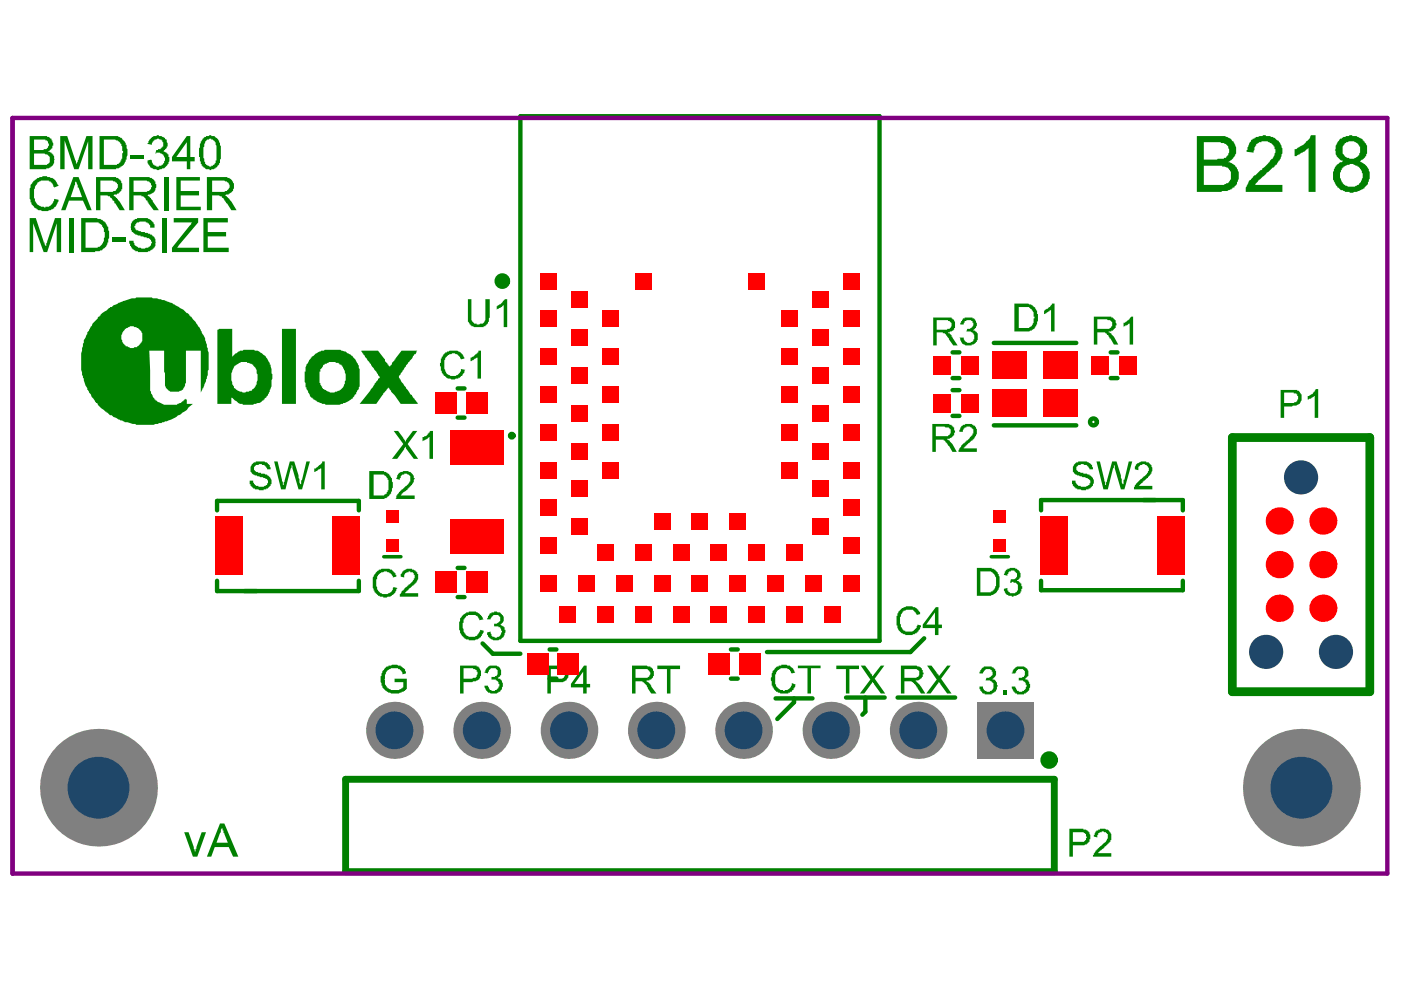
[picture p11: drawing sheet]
<svg xmlns="http://www.w3.org/2000/svg" width="297mm" height="210mm" viewBox="0 0 297 210" stroke-linecap="round" stroke-linejoin="round" font-family="sans-serif">
<g fill="none" stroke="#008000" stroke-width=".93">
<path d="M110.3 24.6h76.2v111.3h-76.2zM202 74.7h1.4M210.7 72.7h17.5M235.5 74.7h1.4M97 88.5h1.5M97 82.4h1.5M202 80.2h1.4M202 82.7h1.4M202 88.2h1.4M210.7 90.2h17.5M235.5 80.2h1.4M46 108.2v-2h30.1v2"/>
<path d="M220.7 108.2v-2.2h30.1v2.2M46 123.1v2.2h30.1v-2.2M97 126.6h1.5M97 120.4h1.5M102.3 136.4l2.2 2.2h5.8M116.5 137.7h1.5M155 137.7h1.4M195.9 135.3l-2.9 2.9h-30.4M220.7 123.1v2h30.1v-2M116.5 143.9h1.5M155 143.9h1.4M164.4 148.1h7.9"/>
<path d="M168.4 148.1v.8l-3.6 3.5M179.4 147.9h8.2M183.5 147.9v3l-.7 .6M190.3 147.9h12.2"/>
</g>
<path d="M261.3 92.8h29.1v53.9h-29.1z" fill="none" stroke="#008000" stroke-width="1.9"/>
<path d="M73.3 165.2h150.2v19.6h-150.2z" fill="none" stroke="#008000" stroke-width="1.5"/>
<path d="M81.4 118h3.6M210.2 118h3.6" fill="none" stroke="#008000" stroke-width=".74"/>
<g fill="#008000">
<path d="M265.2 29.8l1.1-.8 1.3-.2 .2-.1h.6v.1a2.3 2.3 0 0 1 1.6 .4h.2a3.6 3.6 0 0 1 1.7 3l-.4 1.5-.7 1.1-2.2 1.8-.2 .4-.4 .2v.2l-1.1 .7v.2h-.2v.2l-.5 .5v.2h5.7v1.5h-7.8a2.29 2.29 0 0 1 .4-1.7l.4-.7 .3-.2v-.2l.4-.2 .2-.3 1.5-1.3h.2l.1-.4 1.1-.9 .8-1 .4-.1 .5-1.3v-.8h-.2v-.2a1.27 1.27 0 0 0-.9-1.1 2.06 2.06 0 0 0-2-.2h-.4v.2l-.6 .2v.4h-.1l-.2 .4-.2 1.1-1.5-.2v-.4h.2v-.5z"/>
<path d="M274.5 31.6a.59 .59 0 0 0 .7-.3l1.1-.6 .6-.6v-.1h.2l.5-.6 .4-.7h.9v12h-1.5v-9.3h-.1v.2h-.2l-.6 .6-.9 .3v.2l-.7 .4h-.4z"/>
<path d="M12.8 28.8h1.5l1.6 5.2h.2v.6l.2 .2v-.4h.2v-.4l.2-.2 1.6-5h1.3v7.1h-.9v-5.9l-2 5.9h-1l-2-6.1v6.1h-.9z"/>
<path d="M27.8 32.9h2.7v.8h-2.7z"/>
<path d="M31.6 29.6l.6-.4v-.2l.7-.2a2.01 2.01 0 0 1 2.5 1v.2a1.21 1.21 0 0 1 0 1.3l-.4 .5h-.2v.2h-.2l1.1 .7v.4a1.49 1.49 0 0 1 0 1.5v.2h-.2a2.3 2.3 0 0 1-2.7 1.1l-1-.4-.2-.5h-.1l-.2-.4v-.6l.7-.2 .2 .2a.95 .95 0 0 0 .9 1.1v.2h.6v-.2h.5v-.1a1.37 1.37 0 0 0 .6-1.9 1.37 1.37 0 0 0-1.9-.6l.2-.7h.4v-.2h.6l.1-.3a.83 .83 0 0 0 .4-1.2h-.2v-.3h-.2v-.2h-.3a.46 .46 0 0 0-.8 0h-.3l-.2 .4h-.2l-.2 .7-.9-.2z"/>
<path d="M6.8 38.7l.6-.4v-.2h.2a.59 .59 0 0 1 .7-.4v-.2h.6a1.21 1.21 0 0 1 1.3 0l1.3 .4v.2l.3 .2 .4 .9h.2v.2l-.9 .4-.2-.4a1.78 1.78 0 0 0-2.2-1.1 1.26 1.26 0 0 0-1.3 .9h-.2l-.2 .4a6 6 0 0 0 0 2.9l.2 .4a2.01 2.01 0 0 0 2.4 .9l.7-.2v-.1l.4-.2 .4-.8v-.3l.9 .2v.3l-.6 1.1h-.1a1.45 1.45 0 0 1-1.3 .8l-.2 .2h-1.3l-.2-.2h-.6l-.3-.2v-.2l-.6-.2-.2-.4a.58 .58 0 0 1-.3-.7h-.2v-.4a6.7 6.7 0 0 1 0-3.1z"/>
<path d="M34.8 37.5h.9v7.1h-.9z"/>
<path d="M37.4 37.5h5v.8h-4.1v2.2h3.9v.9h-3.9v2.4h4.3v.8h-5.2z"/>
<path d="M6.3 46.2h1.3l1.7 5.2h.1l.2 .9v-.1h.2v-.6l.2-.2 1.7-5.2h1.3v7.2h-1v-6.1l-2 6.1h-.7l-2.3-6.1v6.1h-.7z"/>
<path d="M14.6 46.2h.9v7.2h-.9z"/>
<path d="M23.9 50.3h2.8v.9h-2.8z"/>
<path d="M27.9 47h.2v-.2l.6-.4 .7-.2a3.6 3.6 0 0 1 2.8 .6l.2 .4h.2v.3h.2v.8h-1v-.6h-.2a1.72 1.72 0 0 0-2.4-.5l-.3 .1v.2h-.2v.4h-.2l.2 .7 1.3 .6h.7v.2a2.65 2.65 0 0 1 2.2 1.3v.5l.2 .2h-.2v.8a2.66 2.66 0 0 1-2.4 1.2h-1.3v-.1h-.5v-.2l-.6-.2-.3-.7h-.2l-.2-1.2h.9l.2 1 .7 .3v.2h.4a1.57 1.57 0 0 0 1.5 0 .93 .93 0 0 0 .9-.9h.2v-.4h-.2v-.3l-.4-.2v-.2h-.5v-.2h-.6l-.1-.2h-.6v-.2l-1.1-.1v-.2l-.8-.4v-.4h-.1v-.5l-.2-.2h.2v-.8h.1z"/>
<path d="M34.4 46.2h1v7.2h-1z"/>
<path d="M36.8 46.2h5.2v1l-4.4 5.3h4.6v.9h-5.7v-.9l4-5v-.2l.4-.1h-4.1z"/>
<path d="M43.1 46.2h5.2v1h-4.2v2h3.8v.9h-3.8v2.4h4.4v.9h-5.4z"/>
<path d="M103.1 141.7l.5-.4a1.74 1.74 0 0 1 2.6 .9 1 1 0 0 1-.5 1.3v.2h-.2l.2 .2h.4l.3 .6a1.57 1.57 0 0 1 0 1.4l-.3 .8h-.4v.2h-.2a1.86 1.86 0 0 1-2.8-1.5h.8l.3 .9h.2a.93 .93 0 0 0 1.1 0l.4-.2v-.2h.2v-.3h.2v-.6h-.2a.56 .56 0 0 0-.6-.7v-.2h-.9v-.6h.7v-.2h.4v-.1a1.21 1.21 0 0 0 0-1.3l-.4-.2a.83 .83 0 0 0-1.1 .3h-.2v.4h-.1v.4l-.8-.2z"/>
<path d="M163.8 142.2h.2l.4-.5a.59 .59 0 0 1 .7-.4v-.2h.6v-.2h1.1l.1 .2h.6v.2a1.46 1.46 0 0 1 .9 1.1l.2 .2-.7 .2-.6-.9h-.4v-.2h-.5a1.22 1.22 0 0 0-1.3 .3h-.2l-.4 .6a5.9 5.9 0 0 0 0 3h.2a1.73 1.73 0 0 0 2.1 .7l.5-.2 .2-.4h.2v-.3h.2v-.6l.9 .4h-.2l-.2 .7h-.2v.4h-.1l-.2 .4-.8 .2v.1h-1.6l-.2-.1h-.4v-.2h-.4v-.2l-.3-.2-.2-.6h-.2v-.3h-.2v-.9l-.2-.2z"/>
<path d="M169.2 141.1h4.8v.6h-2.1v5.3h-.7v-5.3h-2z"/>
<path d="M196.6 141.1h.9l1.1 1.7h.2l.4 .5v-.1h.1v-.2l1.5-1.9h.8l-2.1 2.8 2.2 3.1h-.9l-1.6-2.4h-.2l-1.7 2.4h-.9l2.2-2.9z"/>
<path d="M207.9 142h.1l.2-.3a1.38 1.38 0 0 1 1.5-.4h.6v.2h.3l.4 .5a1.49 1.49 0 0 1 0 1.5l-.4 .2-.2 .4a.56 .56 0 0 1 .8 .5h.2a2.01 2.01 0 0 1-1 2.4h-.1v.2h-1.5v-.2h-.4l-.4-.5h-.1v-.4h-.2v-.5h.7l.2 .7 .4 .2a.93 .93 0 0 0 1.1 0l.3-.2 .2-.6a.83 .83 0 0 0-.3-1.1v-.1l-.4-.2h-.9l.1-.6h.6l.6-.4a.92 .92 0 0 0 0-1.1v-.2h-.2a1.21 1.21 0 0 0-1.3 0l-.4 .8h-.7z"/>
<path d="M212.7 146.3h.7v.9h-.7z"/>
<path d="M214.9 141.9l.5-.4a1.74 1.74 0 0 1 2.6 .9 .83 .83 0 0 1-.3 1.1l-.2 .4h-.2l.7 .4 .2 .5a1.21 1.21 0 0 1 0 1.3 1.27 1.27 0 0 1-1.1 .9v.2h-.4a1.92 1.92 0 0 1-2.2-1.3v-.3h.8l.3 .9h.2a.93 .93 0 0 0 1.1 0l.4-.2 .2-.4a1.22 1.22 0 0 0-.2-1.3 1.22 1.22 0 0 0-1.3-.3v-.6h.7v-.2h.4v-.2a1.21 1.21 0 0 0 0-1.3l-.4-.1a.83 .83 0 0 0-1.1 .3h-.2v.4h-.1v.2h-.8z"/>
<path d="M81.1 142.2h.2l.3-.5a.59 .59 0 0 1 .8-.4v-.2h.5a1.95 1.95 0 0 1 1.7 0h.4v.2l.9 .6 .2 .9-.8 .2v-.2a1.78 1.78 0 0 0-2.2-1.1l-1.1 .5-.2 .8h-.2v.9l-.2 .2h.2a1.84 1.84 0 0 0 1.5 2.2h.6a2.3 2.3 0 0 0 1.6-.4v-.2h.2v-1.1h-1.8v-.7h2.6v2.2l-.4 .2v.2l-.9 .4a3.2 3.2 0 0 1-3.7-1l-.2-.2v-.3h-.2v-.6l-.2-.2v-1.3h.2z"/>
<path d="M139.4 141.1h4.8v.8h-2.1v5.1h-.7v-5.1h-2z"/>
<path d="M39.1 176.5h.9l1.1 3.1v.4l.2 .2v.5v-.2h.2v-.5h.1v-.4l1.2-3.1h.9l-1.9 5.1h-.9z"/>
<path d="M177.3 141.1h4.8v.8h-2v5.1h-.8v-5.1h-2z"/>
<path d="M182.5 141.1h.9l1.1 1.7 .4 .2v.3l.4-.1v-.2l1.5-1.9h.7l-2 2.8 2.2 3.1h-.9l-1.7-2.4h-.2l-1.7 2.4h-.9l2.2-2.9z"/>
<path d="M190.5 129.7h.1a2.41 2.41 0 0 1 2.3-1.2l1.1 .2 .3 .2 .2 .4h.2v.2a.58 .58 0 0 1 .4 .7l-.8 .2-.1-.6-.4-.1a.83 .83 0 0 0-1.1-.4l-1.1 .2-.4 .7h-.2v.6h-.2v1.4l.2 .2v.4a1.78 1.78 0 0 0 2.2 1.1l.6-.2v-.2l.5-.3 .2-.8 .8 .2v.4h-.2a.58 .58 0 0 1-.4 .7l-.4 .6h-.3v.2a3.6 3.6 0 0 1-2.8-.2 1.72 1.72 0 0 1-.9-1.7h-.2v-.2a4.1 4.1 0 0 1 .4-2.6z"/>
<path d="M97.9 130.6h.2l.2-.4 .5-.2v-.2l1.1-.1a2.3 2.3 0 0 1 1.7 .3l.4 .6h.2l.3 .7-.9 .2v-.4h-.2l-.2-.5h-.3v-.2h-.6a1.62 1.62 0 0 0-2 1.3v.4h-.2v1.1l.2 .2a1.71 1.71 0 0 0 2.2 1.6l.6-.2 .1-.3h.2l.2-.6h.2v-.4l.7 .2v.4l-.1 .4h-.2v.3h-.2l-.4 .6-.9 .4h-1.3v-.2h-.6l-.3-.2-.4-.6h-.2l-.2-.5h-.2v-.4a4.1 4.1 0 0 1 .2-2.9z"/>
<path d="M103.8 130h.4v-.2h.6v-.1l1.1 .1a1.65 1.65 0 0 1 .7 2.3l-.5 .3 .9 .6v.5h.2v.6l-.2 .2a.99 .99 0 0 1-.8 1.1v.2h-.3a2.06 2.06 0 0 1-2.1-.2l-.2-.4h-.1v-.4h-.2v-.5l.7-.2 .2 .9h.2v.2h.4a.46 .46 0 0 0 .7 0h.4v-.2h.2l.1-.7h.2v-.4h-.2l-.1-.7h-.4v-.2h-.9v-.6h.5l.4-.1v-.2a.83 .83 0 0 0 .4-1.1h-.2a.83 .83 0 0 0-1.1-.4l-.6 .4-.2 .5h-.7l.2-.7h.1z"/>
<path d="M221.4 65.8l1.3-.7 .3-.7h.6v5.9h-.8v-4.6l-1.3 .9h-.1z"/>
<path d="M232.3 176.3l.4-.2a2.07 2.07 0 0 1 2.5 .2 2.13 2.13 0 0 1 0 2.4l-.5 .3v.2l-.4 .2-.2 .4h-.2v.2l-.7 .3-.4 .6h2.8v.7h-3.9v-.3h.2v-.4h.2l.2-.6 .4-.1v-.2l.5-.4v-.2l1.1-.7 .2-.4a1.43 1.43 0 0 0 .2-1.7h-.2v-.1l-.9-.2v.2l-.8 .1v.4h-.1v.6l-.8-.2v-.4h.2z"/>
<path d="M277.3 84h.3v-.2l.6-.2 .2-.4 .3-.2 .2-.5h.6v6.1h-.8v-4.6l-.7 .3v.2h-.4l-.2 .2h-.1z"/>
<path d="M83.5 91.4h.9l1.1 1.6h.2l.2 .6h.2v-.4h.2v-.2l1.2-1.6h1l-2.1 2.7 2.3 3.2h-1l-1.8-2.6-.2 .6-1.5 2h-1.1l2.4-3.2z"/>
<path d="M89.6 92.7h.4v-.2a.56 .56 0 0 0 .7-.6h.2l.3-.5h.6v5.9h-.7v-4.6l-.4 .1v.2l-1.1 .6z"/>
<path d="M99.2 63.4h.7v4.5l.2 .3 .4 .2v.2h.6v.2h.5l.2-.2a1.02 1.02 0 0 0 1.1-1.3v-3.9h.9v3.9l-.2 .2v.7h-.1v.2a1.96 1.96 0 0 1-2.3 1l-1.3-.2-.3-.6a1.37 1.37 0 0 1-.4-1.5z"/>
<path d="M105.3 64.9l.8-.4 .5-.5v-.2l.4-.2v-.2h.5v6h-.7v-4.7l-.4 .2v.2l-1.1 .6z"/>
<path d="M227.7 98.6l.1-.2a.59 .59 0 0 1 .8-.4v-.2a3.6 3.6 0 0 1 2.8 .6v.2h.1l.2 .9h-.7l-.2-.5h-.2l-.2-.4h-.5l-.2-.2h-.6v.2a.75 .75 0 0 0-.9 .6 .75 .75 0 0 0 .8 .9l.9 .3a1.88 1.88 0 0 1 2 2.1l-.2 .2v.3l-.5 .4v.2l-.8 .2a1.21 1.21 0 0 1-1.3 0h-.7v-.2h-.4l-.3-.6h-.2v-.3h-.2v-.8h.7l.2 .8h.2l.2 .3h.5v.2h.2a2.3 2.3 0 0 0 1.7-.4v-.3h.2a.95 .95 0 0 0-1-1.1l-.1-.2h-.6l-.9-.4a1.25 1.25 0 0 1-1.1-1.5z"/>
<path d="M232.5 97.8h.7l.9 4.3h.2v.9v-.2h.2v-.5l.2-.2 1.1-4.3h.9l1 3 .3 2.2v-.3h.2v-1h.2l.9-3.9h.8l-1.7 6h-.7l-1.3-4.5v-.5l-.2-.2v.5l-.2 .2-1.1 4.5h-1z"/>
<path d="M240.8 98.6a2.11 2.11 0 0 1 1.7-.8h.5v.2h.4a1.65 1.65 0 0 1 .7 2.2l-.7 1.2-.9 .5-.4 .6h-.2v.2l-.5 .3h2.9v.8h-3.9v-.6h.2a2.07 2.07 0 0 1 1.1-1.5l.4-.2 .4-.5a1.27 1.27 0 0 0 .9-1.1h.2v-.6a1.41 1.41 0 0 0-1.3-.9l-.2 .2h-.4v.2l-.3 .2v.7l-.8-.2v-.5z"/>
<path d="M53.3 98.6l.2-.2a.59 .59 0 0 1 .7-.4v-.2h.8a1.96 1.96 0 0 1 2.2 1l.2 .7h-.8l-.1-.5h-.2l-.2-.4h-.6v-.2h-.5l-.2 .2a.75 .75 0 0 0-1 .6 .75 .75 0 0 0 .8 .9l.9 .3a1.94 1.94 0 0 1 2.1 2.3h-.2v.3l-.6 .4v.2l-.7 .2a1.21 1.21 0 0 1-1.3 0h-.8v-.2h-.3l-.4-.6h-.2v-.3h-.2v-.8h.8l.2 .8h.1l.2 .3h.6v.2h.2a2.3 2.3 0 0 0 1.6-.4v-.3h.2v-.6l-.2-.4h-.3v-.1l-1.1-.2-1-.4a1.25 1.25 0 0 1-1.1-1.5z"/>
<path d="M58.1 97.8h.8l.9 4.3h.2v.9v-.2h.2v-.5l.1-.2 1.1-4.3h1l.9 3 .4 2.2 1.3-5.2h.7l-1.7 6h-.7l-1.3-4.5v-.5l-.2-.2v.5l-.2 .2-1.1 4.5h-.9z"/>
<path d="M66.6 99.3h.4v-.2l.9-.5v-.2l.4-.2v-.4h.6v6h-.8v-4.7v.2l-.5 .2-.8 .6h-.2z"/>
<path d="M204.2 67.5h.3v-.2h1.7v.2h.4v.2h.1l.2 .5a.92 .92 0 0 1 0 1.2l-.3 .5h-.4l.7 .4a1.37 1.37 0 0 1 .4 1.5v.3h-.2v.4h-.2v.2l-1.1 .5a1.67 1.67 0 0 1-2.2-1.4l-.2-.2h.9v.3a1.17 1.17 0 0 0 1.7 .6 1.17 1.17 0 0 0 .4-1.7l-.2-.3-.4-.2h-.9l.2-.6h.5l.6-.3 .2-.4v-.6h-.2v-.3h-.2a1.21 1.21 0 0 0-1.3 0h-.2v.3h-.2v.4h-.7v-.4h.2v-.3h.2z"/>
<path d="M203.6 90.6h.2l.4-.5h.3l.2-.2h1.3l.4 .2v.2h.3a1.99 1.99 0 0 1-.1 2.5l-.4 .6-.9 .6v.1h-.2l-.2 .4-.4 .2v.2h-.2v.2h2.8v.7h-3.9v-.4l.6-.9 .5-.5h.2v-.2h.2v-.2l.6-.4 .3-.5h.2v-.2h.2v-.2h.2v-.4h.2a.83 .83 0 0 0-.4-1.1v-.2a1.21 1.21 0 0 0-1.3 0l-.4 .2-.1 .8h-.8z"/>
<path d="M238.2 68.4h.4v-.2l.9-.5a.65 .65 0 0 1 .7-.6v6h-.7v-4.7v.2h-.2a.59 .59 0 0 1-.7 .4v.2h-.4v.2z"/>
<path d="M213 121.1h.2l.2-.3a2.02 2.02 0 0 1 2.8 .3v.2a1.15 1.15 0 0 1-.2 1.5l-.4 .2v.2h.4l.2 .4 .4 .1v.6h.1v.5h-.1v.6h-.2v.4l-1 .5h-.5v.2h-.4v-.2h-.7v-.2h-.4v-.1h-.2l-.4-.8v-.4l.8-.1v.5h.2v.2a1.38 1.38 0 0 0 1.5 .4v-.2h.1a1.37 1.37 0 0 0 .4-1.5l-.4-.5h-.5v-.2l-.8 .2 .2-.8a.93 .93 0 0 0 1.3-.7v-.6h-.2l-.1-.4a.93 .93 0 0 0-1.2 0l-.3 .2-.2 .8-.8-.2z"/>
<path d="M84.4 100.4l.4-.2a2.02 2.02 0 0 1 2.7 .4v.2h.2v.6h.2l-.2 .3v.6h-.2l-.1 .5h-.2l-.4 .6h-.2l-.2 .4-.3 .1v.2l-.6 .2v.2l-.4 .2-.1 .4h2.9v.7h-4.1l.2-.2v-.5h.2l.4-.8h.2l.3-.5h.2l.6-.6a2.07 2.07 0 0 0 1.1-2.2l-.2-.2a.93 .93 0 0 0-1.3-.2h-.2a.58 .58 0 0 0-.3 .8h-.2v.3l-.8-.2z"/>
<path d="M79.4 121.7h.2a1.27 1.27 0 0 1 1.1-.9l.2-.2h.5a1.96 1.96 0 0 1 2.3 .9h.1l.2 .8-.7 .1v-.3h-.2l-.2-.4-.4-.2v-.2h-.3l-.2-.2-1.1 .2-.6 .4-.2 .4a3.5 3.5 0 0 0-.1 2.7 1.7 1.7 0 0 0 2.7 .8l.4-.2 .4-.9 .7 .2v.1h-.2a1.87 1.87 0 0 1-1.8 1.7l-.2 .2h-.7v-.2h-.8v-.2h-.4v-.2a2.41 2.41 0 0 1-1.1-2.2v-.5a2.29 2.29 0 0 1 .4-1.7z"/>
<path d="M85.3 121.1l.4-.1a1.91 1.91 0 0 1 1.7-.4v.2h.1a1.54 1.54 0 0 1 1 2.2l-.2 .6-.4 .1-.2 .4-.9 .6v.1h-.2v.2l-.3 .2-.2 .4-.4 .2h3v.7h-3.9v-.5h.2l.1-.6 .4-.2v-.2h.2v-.2l.6-.3v-.2h.1l.2-.4h.2a1.78 1.78 0 0 0 .9-1.3h.2v-.7h-.2v-.4h-.2v-.2h-.5v-.2h-.4v.2l-.7 .2-.2 .4v.5l-.7-.1v-.6h.1z"/>
<path d="M94 75.1l.6-.4a3.5 3.5 0 0 1 3.1 0l.2 .4h.2l.4 .9-.8 .2-.3-.7-.4-.2v-.2h-.4l-.2-.2h-.5l-.8 .4a2.06 2.06 0 0 0-.9 2.4v.5l.2 .4a1.75 1.75 0 0 0 1.4 1.2 1.75 1.75 0 0 0 1.7-.8v-.2h.2v-.6l1 .2-.2 .2a.58 .58 0 0 1-.4 .7v.2l-.4 .2-.2 .4-.7 .2a1.57 1.57 0 0 1-1.5 0l-.7-.2-.2-.4-.4-.2v-.2h-.2l-.1-.7h-.2v-.7a.92 .92 0 0 1 0-1.1v-.8h.2v-.4h.1z"/>
<path d="M99.8 75.8l.5-.2 .6-.5h.2v-.2l.3-.2v-.3h.6v5.9h-.8v-4.7v.2l-.5 .2-.8 .6h-.1z"/>
<path d="M255.2 30.1v3.7h2.8l.2-.1h1.3v-.2h.4l.3-.6h.2v-.2a1.57 1.57 0 0 0 0-1.4 1.31 1.31 0 0 0-1.5-1l-.1-.2zM255.2 35.1v4.1h3.4a2.3 2.3 0 0 0 1.6-.4h.2l.2-.3a1.37 1.37 0 0 0 .4-1.5v-.6l-.2-.2a1.38 1.38 0 0 0-1.7-.9v-.2zM253.8 28.8h4.6a2.82 2.82 0 0 1 2.9 1.2h.2v.1a2.93 2.93 0 0 1 .2 3.2h-.2v.2l-.5 .5h-.2v.2l-.4 .2h.4l.7 .4 .4 .5h.2v.2h.2v.2a3.5 3.5 0 0 1-.4 3.7l-.2 .4h-.4v.1l-.3 .2a2.54 2.54 0 0 1-1.9 .4l-.2 .2h-5.1z"/>
<path d="M284.8 30.7v.2a1.74 1.74 0 0 0 1 2.6 2.06 2.06 0 0 0 2-.2l.2-.4h.2v-.4l.2-.1a1.92 1.92 0 0 0-1.5-2.4h-.9l-.2 .1h-.4v.2zM284.5 35.7l-.2 .7a2.06 2.06 0 0 0 .2 2.1 2.26 2.26 0 0 0 2.6 1.1l.5-.2a2.65 2.65 0 0 0 1.3-2.4l-.3-.9a2.66 2.66 0 0 0-2.5-1.3v.2h-.5zM283.9 29.6l.4-.2a3.9 3.9 0 0 1 5.4 1.1v.2a2.6 2.6 0 0 1-.8 3.1l-.7 .4 1.1 .6a3.2 3.2 0 0 1 1.1 2.9l-.4 1.3-.7 .8v.1l-1.1 .6-1.1 .2-.2 .2h-.8v-.2h-.3a2.94 2.94 0 0 1-2.1-.9h-.1l-.2-.4a3.5 3.5 0 0 1-.2-4.1l.4-.5h.1a.59 .59 0 0 1 .8-.4l.3-.2h-.1v-.2a.76 .76 0 0 1-1-.5 1.32 1.32 0 0 1-.5-1.5l-.2-.2 .2-.2v-.3a2.13 2.13 0 0 1 .7-1.5z"/>
<path d="M7.2 29.6v2.2h2.1v-.2a.94 .94 0 0 0 .9-.4 .94 .94 0 0 0 0-1.1v-.1h-.2v-.2h-.4v-.2zM7.2 32.5v2.5h1.9a1.32 1.32 0 0 0 1.4-.6v-.2a1.17 1.17 0 0 0-.7-1.5l-.4-.2zM6.3 28.8h3.7v.2a.59 .59 0 0 1 .7 .4h.2v.4h.2l.2 1.1h-.2v.5h-.2l-.4 .6-.3 .2 .7 .2v.1l.4 .2 .2 .4a2.01 2.01 0 0 1-1 2.4l-.1 .2h-.6v.2h-3.5z"/>
<path d="M22 29.6v5.4h2.8v-.2h.4v-.2l.3-.2 .2-.7h.2v-1.2l.2-.1v-.4h-.2v-.6a1.9 1.9 0 0 0-2-1.8zM21.1 28.8h2.8a2.16 2.16 0 0 1 2.4 1.2h.2l.2 .7h.1v.4a4 4 0 0 1-.3 3.3l-.4 .7-.6 .2v.2l-.3 .2h-.6v.2h-3.5z"/>
<path d="M39.6 30.1l-2.2 3.2h2.2zM39.6 28.8h.7v4.5h1v.9h-1v1.7h-.7v-1.7h-3.1v-.9z"/>
<path d="M43.5 30v.1a6.8 6.8 0 0 0 0 4.5l.2 .4 .7 .3h.4v-.2h.4v-.1l.3-.2a4.4 4.4 0 0 0 .4-2.8v-1.1l-.2-.2v-.6l-.5-.3v-.2l-.8-.2-.2 .2h-.3l-.2 .4zM42.9 29.4l.4-.2v-.2h.4v-.2h.5l.2-.1h.4v.1h.7l.2 .4 .4 .2 .2 .4h.2l.1 1.1h.2v2.8l-.2 .1v.8h-.1v.4l-.4 .1-.4 .6-.4 .2h-.5v.2h-.4v-.2a1.49 1.49 0 0 1-1.5-.8h-.1v-.3h-.2l-.2-1.1a5.3 5.3 0 0 1 0-2.8l.2-.9h.2z"/>
<path d="M16.1 38.3l-1.1 3.5h2.4l-.7-2h-.2v-.6zM15.5 37.5h1.2l2.7 7.1h-.9l-.9-2.1h-3l-.7 2.1h-.9z"/>
<path d="M21.3 38.3v2.4h2.6l.2-.2h.3l.2-.4h.2a1.15 1.15 0 0 0-.2-1.4l-.7-.4zM20.4 37.5h4.2v.2a.59 .59 0 0 1 .8 .4h.1v.2a2.13 2.13 0 0 1 0 2.4l-.3 .2v.2h-.4v.1h-.6l-.3 .2 .5 .2 .2 .4 .4 .2 1.5 2.4h-1.1l-1-1.5h-.2v-.4l-.3-.2-.2-.5h-.2l-.2-.4h-.3l-.2-.2h-1.5v3.2h-.9z"/>
<path d="M28.3 38.3v2.4h2.8l.2-.2h.3l.2-.4h.2l.2-.7-.2-.2v-.4h-.2l-.2-.3h-.3l-.2-.2zM27.4 37.5h4.2l.2 .2h.4v.2l.6 .4v.2h.1v.3a1.21 1.21 0 0 1 0 1.3l-.3 .8-1.5 .5 .5 .2 .2 .4h.2l1.7 2.6h-1.1l-1.1-1.7h-.2v-.4h-.2l-.4-.5a.59 .59 0 0 0-.7-.4v-.2h-1.7v3.2h-.9z"/>
<path d="M45 38.3v2.4h2.6l.2-.2h.3l.2-.4h.2a.98 .98 0 0 0-.4-1.4v-.2h-.3l-.2-.2zM43.9 37.5h3.9a1.87 1.87 0 0 1 1.8 2.1l-.2 .9-.4 .2v.2l-.5 .2v.1h-.6l-.3 .2 .5 .2 .2 .4 .4 .2 1.5 2.4h-1.2l-.9-1.5h-.2l-.1-.6h-.2l-.2-.5h-.2l-.2-.4h-.4l-.1-.2h-1.5v3.2h-1.1z"/>
<path d="M18.1 47.2v5.3h2.1a1.87 1.87 0 0 0 1.8-2l.2-.2v-1.1h-.2v-.7l-.2-.2a1.69 1.69 0 0 0-2-1.1zM17.2 46.2h3.3l.4 .2a1.45 1.45 0 0 1 1.3 .8h.2l.4 .9h.2v.7l.1 .2v1.5l-.1 .2v.7h-.2a1.78 1.78 0 0 1-1.1 1.5v.2h-.4l-.2 .2h-.9v.1h-3z"/>
<path d="M116.8 141.9v2h1.7a.93 .93 0 0 0 1.3-.7 1.05 1.05 0 0 0-1.3-1.3zM116 141.1h3.2v.2h.6v.2h.3v.2a.7 .7 0 0 1 .4 .9l.2 .2v.4h-.2v.5h-.2v.2a1.49 1.49 0 0 1-1.5 .7h-2v2.4h-.8z"/>
<path d="M123.6 142.4l-1.8 2.6h1.8zM123.8 141.1h.6v3.9h.7v.7h-.7v1.3h-.8v-1.3h-2.6v-.7z"/>
<path d="M98.3 141.7v2.2h1.8l1-.4v-.3l.1-.2v-.6h-.1v-.4l-.8-.1v-.2zM97.5 141.1h2.4a1.62 1.62 0 0 1 2.1 1.3v.9h-.2v.4a1.49 1.49 0 0 1-1.5 .8l-.2 .1h-1.8v2.4h-.8z"/>
<path d="M26.5 69.7v.2a2.02 2.02 0 0 0-.4 2.8 2.41 2.41 0 0 0 2.2 1.1l.4-.2a1.27 1.27 0 0 0 1.1-.9h.2a2.41 2.41 0 0 0-2.2-3.5zM49.6 77.7v.2a4.3 4.3 0 0 0-.4 3.5l.4 .5v.4l.7 .4v.2l1 .1 .2 .2h.5l.2-.2 1.1-.1 .2-.4 .5-.4v-.2h.2v-.3h.2v-.6l.2-.4v-1.3l-.2-.1a1.32 1.32 0 0 0-.5-1.5 1.49 1.49 0 0 0-1.5-.8v-.1h-.4a2.16 2.16 0 0 0-1.8 .5zM68.5 77.5l-.2 .6h-.2a4.7 4.7 0 0 0-.4 2.9l.4 .9h.2v.4l.4 .2a3 3 0 0 0 2.2 .7l.7-.3a1.49 1.49 0 0 0 1.3-1.3 3.7 3.7 0 0 0-.3-3.9l-.2-.4h-.4v-.2a3.1 3.1 0 0 0-3 0zM20.7 67.3l.6-.3a1.99 1.99 0 0 1 1.3-1.2l.5-.5h.2v-.2h.4l.4-.4 1.1-.5 2.7-.9h.8l.2-.2h3.3l.2 .2h.4a11.8 11.8 0 0 1 4.4 1.4l1.7 1 .7 .7h.2l1.8 2.2a12 12 0 0 1 2.3 4.5v.5l.2 .2v.6l.1 .3v3.7l-.1 .2v.9l-.4 1.3-.6 1.5h-.2l-.3 .9v-8.8h-3.2v4.2a6.8 6.8 0 0 1-.5 3.9l-.4 .2v.2l-1.1 .1a2 2 0 0 1-2.4-1.3v-2.5l-.2-.4v-4.4h-3.2l.2 6.2a6.2 6.2 0 0 0 .6 3.6 3.6 3.6 0 0 0 3.3 1.6h1.9v-.2l.7-.2 1.1-.9v.2h.2v.9h1.3l-.9 .8-.4 .5-2 1.3a7.5 7.5 0 0 1-3.2 1.3l-.3 .2a15.9 15.9 0 0 1-4.9 .4l-2.2-.6h-.5l-2.4-1.1-.4-.4h-.4l-.5-.5h-.2v-.2l-1.1-.7-1-1.2h-.1v-.1h-.2l-.8-1.1-.2-.6-.3-.4a14 14 0 0 1-1.5-9.4l.2-.4v-.5l.2-.2v-.6l.7-1.3v-.3l.4-.4 .7-1.5 1.1-1.1zM76.6 74.4h3.5l1.5 1.8v.4l.9 1.1 .6-.4a.76 .76 0 0 1 .6-.9v-.2h.1v-.2l1.3-1.6h3.4l-.4 .7-.6 .4-.1 .5-1.3 1.5-1.1 1.8a.53 .53 0 0 0-.4 .5 .53 .53 0 0 0 .2 .5l2.2 3.3 .4 .2 .1 .5 .4 .2 .8 1.1h-3.7l-1.3-1.8-.8-.8-.4-.7h-.1v-.2l-1.1 1.3-1.5 2.2h-3.5l2.7-3.5 .8-1.3 .3-.2v-.3l.4-.2-1.7-2.6h-.1v-.4h-.2l-1.5-2.2h-.2zM59.8 69.7h2.9v15.9h-2.9zM65.9 75.8h.2v-.2l.9-.7 1.1-.5h.6l.2-.2h2a5.2 5.2 0 0 1 3.7 1.3h.2v.1a4.7 4.7 0 0 1 1.5 4.1v.4a4 4 0 0 1-.8 3.1v.4h-.2l-.5 .9-.4 .2a6.8 6.8 0 0 1-4.6 1.1h-.4a6.5 6.5 0 0 1-3.7-1.8l-.7-1.5v-.4h-.2v-.4a8.4 8.4 0 0 1 0-3.5l.2-.9 .3-.4zM46.1 69.9l.4-.2h2.7v5.9l1.1-.9a5 5 0 0 1 3.9-.3l.8 .1 1.1 .8 1.1 1.8a3.3 3.3 0 0 1 .4 2.1l.1 .1-.1 1.7a2.29 2.29 0 0 1-.4 1.7 2.13 2.13 0 0 1-.7 1.5v.1h-.2l-.4 .6h-.2a1.21 1.21 0 0 1-1.1 .5l-.4 .2a6.1 6.1 0 0 1-3.7-.2l-1.3-1.1h-.2v-.1v1.4h-2.9z"/>
<path d="M191.8 141.9v1.8h2.5v-.2h.4v-.2a.88 .88 0 0 0 .2-.9 .88 .88 0 0 0-.7-.5zM191 141.1h3.3l.2 .2h.4a1.73 1.73 0 0 1 .7 2v.2l-.5 .4v.2l-.4 .2h-.5v.2h.1l.2 .3 .6 .4 1.1 1.8h-.9l-.8-1.3h-.2l-.1-.5h-.2v-.2h-.2v-.2l-.6-.3h-1.4v2.5h-.8z"/>
<path d="M134.7 141.9v1.8h1.7a1 1 0 0 0 1.3-.5 .53 .53 0 0 0 .2-.6 .53 .53 0 0 0-.4-.4l-.2-.3zM134 141.1h3.1l.4 .2a.93 .93 0 0 1 .9 .9h.2v1.1h-.2v.4h-.1l-.2 .4h-.4v.2h-.6l-.1 .2 .5 .1 .2 .4h.2l.2 .6 1.1 1.4h-1.1l-.8-1.1a2.61 2.61 0 0 0-1.3-1.4h-1.3v2.5h-.7z"/>
<path d="M47 175.3l-.2 1.2-.9 2.2h2.4l-.7-2.1h-.2v-.5h-.2zM46.6 174.6h1l2.9 7h-1.1l-.9-2h-3l-.7 2h-.9z"/>
<path d="M198.2 129.8l-1.8 2.6h1.8zM198.4 128.7h.6v3.7h.7v.8h-.7v1.4h-.8v-1.4h-2.6v-.8z"/>
<path d="M216 65.1v4.4h1.3a1.22 1.22 0 0 0 1.3-.3h.2v-.2a1.7 1.7 0 0 0 .3-1.5h.2v-.4h-.2v-.9l-.3-.5-.4-.2a.83 .83 0 0 0-1.1-.4zM215.1 64.4h2.2a2.66 2.66 0 0 1 2.4 1.3v.1h.2v.8h.2v1.5l-.2 .1v.6h-.2v.4h-.2l-.2 .5-1.1 .6h-3.1z"/>
<path d="M227.5 176.5v2h1.5a.83 .83 0 0 0 1.1-.4h.1v-.4l.2-.1-.3-1-.4-.1zM226.7 175.7h3v.2h.5l.4 .2v.2l.4 .2v.3a1.21 1.21 0 0 1 0 1.3v.4l-.4 .2-.2 .3h-.3l-.2 .2h-2.4v2.4h-.8z"/>
<path d="M272.3 83.2v2.2h1.6a1.12 1.12 0 0 0 1.1-.4 1.12 1.12 0 0 0 0-1.2l-.1-.4h-.6v-.2zM271.5 82.7h2.4a1.62 1.62 0 0 1 2.1 1.3 2.29 2.29 0 0 1-.4 1.6l-.7 .4h-.8l-.2 .2h-1.6v2.4h-.8z"/>
<path d="M198.6 67.9v2h2.2v-.2h.6v-.2h.2a1.21 1.21 0 0 0 0-1.3h-.2v-.1h-.4v-.2zM197.9 67.3h3.8v.2a1.57 1.57 0 0 1 .6 2.2l-.2 .4-.7 .2v.2h-.6h.2v.2h.4l.2 .3h.1v.4h.2l1.1 1.8h-.9l-1.5-2.2a.59 .59 0 0 0-.7-.3v-.2h-1.3v2.7h-.7z"/>
<path d="M198.4 90.4v2.1h2.6v-.2a.88 .88 0 0 0 .6-1.1 .88 .88 0 0 0-1.2-.6l-.1-.2zM197.7 89.9h3.5l.2 .2h.3v.2l.6 .3v.6l.2 .2v.3h-.2v.6h-.2l-.4 .5h-.3v.2h-.6v.2l.6 .2 1.5 2.4h-1l-.7-1.3h-.2l-.2-.5h-.2l-.2-.4-.3-.2v-.2h-1.7v2.6h-.7z"/>
<path d="M232.7 67.7v2h2.5v-.2a.86 .86 0 0 0 .6-1 .86 .86 0 0 0-.9-.6l-.2-.2zM231.9 67.1h3.7v.2h.4l.4 .6h.1v.5l.2 .2v.4h-.2v.5h-.1l-.4 .6h-.4v.2h-.5v.2l.5 .2 1.5 2.4h-.9l-.8-1.3h-.2l-.1-.6-.4-.2-.4-.5h-1.6v2.6h-.8z"/>
<path d="M207.9 121.1v4.5h2.2v-.2h.3l.2-.4h.2l.2-.7h.2a3.6 3.6 0 0 0-.6-2.8l-.5-.4zM207.1 120.4h3.2v.2h.3l.2 .2a2.41 2.41 0 0 1 1.1 2.2v1.5l-.2 .2v.3h-.1l-.4 .8-1.1 .5h-3z"/>
<path d="M79.2 100.6v4.5h1.3a1.21 1.21 0 0 0 1.3-.4h.2l.2-.8h.2v-1.1a2.07 2.07 0 0 0-1.1-2.2zM78.3 99.9h3.1v.2l.8 .1v.2l.5 .4 .2 .6h.2v.7a1.94 1.94 0 0 1 0 1.7l-.2 .9h-.2l-.2 .4-.3 .1-.2 .4h-.4l-.2 .2h-3.1z"/>
</g>
<g fill="none" stroke="#008000" stroke-width="1.9">
<circle cx="106.5" cy="59.6" r=".73"/>
<circle cx="222.4" cy="161.1" r=".93"/>
</g>
<g fill="none" stroke="#008000" stroke-width=".93">
<circle cx="108.5" cy="92.4" r=".36"/>
<circle cx="231.8" cy="89.5" r=".73"/>
</g>
<circle cx="275.9" cy="101.2" r="3.3" fill="#808080"/>
<circle cx="275.9" cy="101.2" r="3.6" fill="#1f4769"/>
<circle cx="157.7" cy="154.8" r="6" fill="#808080"/>
<circle cx="157.7" cy="154.9" r="4" fill="#1f4769"/>
<circle cx="194.7" cy="154.8" r="6" fill="#808080"/>
<circle cx="194.7" cy="154.9" r="4" fill="#1f4769"/>
<path d="M207.2 148.8h12v12.1h-12z" fill-rule="evenodd" fill="#808080"/>
<circle cx="213.2" cy="154.9" r="4" fill="#1f4769"/>
<circle cx="176.2" cy="154.8" r="6" fill="#808080"/>
<circle cx="176.2" cy="154.9" r="4" fill="#1f4769"/>
<circle cx="120.6" cy="154.8" r="6" fill="#808080"/>
<circle cx="120.6" cy="154.9" r="4" fill="#1f4769"/>
<circle cx="139.1" cy="154.8" r="6" fill="#808080"/>
<circle cx="139.1" cy="154.9" r="4" fill="#1f4769"/>
<circle cx="102.1" cy="154.8" r="6" fill="#808080"/>
<circle cx="102.1" cy="154.9" r="4" fill="#1f4769"/>
<circle cx="83.6" cy="154.8" r="6" fill="#808080"/>
<circle cx="83.6" cy="154.9" r="4" fill="#1f4769"/>
<circle cx="20.9" cy="167" r="12.4" fill="#808080"/>
<circle cx="20.9" cy="167" r="6.6" fill="#1f4769"/>
<circle cx="275.9" cy="167" r="12.4" fill="#808080"/>
<circle cx="275.9" cy="167" r="6.6" fill="#1f4769"/>
<circle cx="268.4" cy="138.2" r="3.3" fill="#808080"/>
<circle cx="268.4" cy="138.2" r="3.6" fill="#1f4769"/>
<circle cx="283.3" cy="138.2" r="3.3" fill="#808080"/>
<circle cx="283.3" cy="138.2" r="3.6" fill="#1f4769"/>
<g fill="#f00">
<path d="M172.1 61.8h3.6v3.6h-3.6z" fill-rule="evenodd"/>
<path d="M172.1 69.8h3.6v3.6h-3.6z" fill-rule="evenodd"/>
<path d="M172.1 77.8h3.6v3.6h-3.6z" fill-rule="evenodd"/>
<path d="M172.1 85.9h3.6v3.5h-3.6z" fill-rule="evenodd"/>
<path d="M172.1 93.9h3.6v3.5h-3.6z" fill-rule="evenodd"/>
<path d="M172.1 101.9h3.6v3.5h-3.6z" fill-rule="evenodd"/>
<path d="M172.1 109.9h3.6v3.6h-3.6z" fill-rule="evenodd"/>
<path d="M178.7 57.8h3.5v3.6h-3.5z" fill-rule="evenodd"/>
<path d="M178.7 65.8h3.6v3.6h-3.6z" fill-rule="evenodd"/>
<path d="M178.7 73.8h3.6v3.6h-3.6z" fill-rule="evenodd"/>
<path d="M178.7 81.8h3.5v3.6h-3.5z" fill-rule="evenodd"/>
<path d="M178.7 89.9h3.5v3.5h-3.5z" fill-rule="evenodd"/>
<path d="M178.7 97.9h3.6v3.5h-3.6z" fill-rule="evenodd"/>
<path d="M178.7 105.9h3.6v3.5h-3.6z" fill-rule="evenodd"/>
<path d="M178.7 113.9h3.5v3.6h-3.5z" fill-rule="evenodd"/>
<path d="M166.7 115.3h3.5v3.6h-3.5z" fill-rule="evenodd"/>
<path d="M158.6 115.3h3.6v3.6h-3.6z" fill-rule="evenodd"/>
<path d="M150.6 115.3h3.6v3.6h-3.6z" fill-rule="evenodd"/>
<path d="M142.6 115.3h3.6v3.6h-3.6z" fill-rule="evenodd"/>
<path d="M134.6 115.3h3.6v3.6h-3.6z" fill-rule="evenodd"/>
<path d="M126.6 115.3h3.6v3.6h-3.6z" fill-rule="evenodd"/>
<path d="M178.7 121.9h3.6v3.6h-3.6z" fill-rule="evenodd"/>
<path d="M170.7 121.9h3.5v3.6h-3.5z" fill-rule="evenodd"/>
<path d="M162.7 121.9h3.5v3.6h-3.5z" fill-rule="evenodd"/>
<path d="M154.6 121.9h3.6v3.6h-3.6z" fill-rule="evenodd"/>
<path d="M146.6 121.9h3.6v3.6h-3.6z" fill-rule="evenodd"/>
<path d="M138.6 121.9h3.6v3.6h-3.6z" fill-rule="evenodd"/>
<path d="M130.6 121.9h3.6v3.6h-3.6z" fill-rule="evenodd"/>
<path d="M122.6 121.9h3.5v3.6h-3.5z" fill-rule="evenodd"/>
<path d="M114.6 121.9h3.5v3.6h-3.5z" fill-rule="evenodd"/>
<path d="M114.6 57.8h3.5v3.6h-3.5z" fill-rule="evenodd"/>
<path d="M121.1 61.8h3.6v3.6h-3.6z" fill-rule="evenodd"/>
<path d="M114.6 65.8h3.5v3.6h-3.5z" fill-rule="evenodd"/>
<path d="M114.6 73.8h3.5v3.6h-3.5z" fill-rule="evenodd"/>
<path d="M114.6 81.8h3.5v3.6h-3.5z" fill-rule="evenodd"/>
<path d="M114.6 89.9h3.5v3.5h-3.5z" fill-rule="evenodd"/>
<path d="M114.6 97.9h3.5v3.5h-3.5z" fill-rule="evenodd"/>
<path d="M114.6 105.9h3.5v3.5h-3.5z" fill-rule="evenodd"/>
<path d="M114.6 113.9h3.5v3.6h-3.5z" fill-rule="evenodd"/>
<path d="M121.1 69.8h3.6v3.6h-3.6z" fill-rule="evenodd"/>
<path d="M121.1 77.8h3.6v3.6h-3.6z" fill-rule="evenodd"/>
<path d="M121.1 85.9h3.6v3.5h-3.6z" fill-rule="evenodd"/>
<path d="M121.1 93.9h3.6v3.5h-3.6z" fill-rule="evenodd"/>
<path d="M121.1 101.9h3.6v3.5h-3.6z" fill-rule="evenodd"/>
<path d="M121.1 109.9h3.6v3.6h-3.6z" fill-rule="evenodd"/>
<path d="M158.6 57.8h3.6v3.6h-3.6z" fill-rule="evenodd"/>
<path d="M134.6 57.8h3.6v3.6h-3.6z" fill-rule="evenodd"/>
<path d="M127.7 65.8h3.5v3.6h-3.5z" fill-rule="evenodd"/>
<path d="M127.7 73.8h3.5v3.6h-3.5z" fill-rule="evenodd"/>
<path d="M127.7 81.8h3.5v3.6h-3.5z" fill-rule="evenodd"/>
<path d="M127.7 89.9h3.5v3.5h-3.5z" fill-rule="evenodd"/>
<path d="M127.7 97.9h3.5v3.5h-3.5z" fill-rule="evenodd"/>
<path d="M138.6 108.8h3.6v3.6h-3.6z" fill-rule="evenodd"/>
<path d="M146.6 108.8h3.6v3.6h-3.6z" fill-rule="evenodd"/>
<path d="M154.6 108.8h3.6v3.6h-3.6z" fill-rule="evenodd"/>
<path d="M165.6 97.9h3.5v3.5h-3.5z" fill-rule="evenodd"/>
<path d="M165.6 89.9h3.5v3.5h-3.5z" fill-rule="evenodd"/>
<path d="M165.6 81.8h3.5v3.6h-3.5z" fill-rule="evenodd"/>
<path d="M165.6 73.8h3.5v3.6h-3.5z" fill-rule="evenodd"/>
<path d="M165.6 65.8h3.5v3.6h-3.5z" fill-rule="evenodd"/>
<path d="M118.6 128.5h3.5v3.5h-3.5z" fill-rule="evenodd"/>
<path d="M126.6 128.5h3.5v3.5h-3.5z" fill-rule="evenodd"/>
<path d="M134.6 128.5h3.6v3.5h-3.6z" fill-rule="evenodd"/>
<path d="M142.6 128.5h3.6v3.5h-3.6z" fill-rule="evenodd"/>
<path d="M150.6 128.5h3.6v3.5h-3.6z" fill-rule="evenodd"/>
<path d="M158.6 128.5h3.6v3.5h-3.6z" fill-rule="evenodd"/>
<path d="M166.7 128.5h3.5v3.5h-3.5z" fill-rule="evenodd"/>
<path d="M174.7 128.5h3.5v3.5h-3.5z" fill-rule="evenodd"/>
<path d="M156.7 138.5h4.5v4.6h-4.5z" fill-rule="evenodd"/>
<path d="M150.2 138.5h4.5v4.6h-4.5z" fill-rule="evenodd"/>
<path d="M111.7 138.5h4.5v4.6h-4.5z" fill-rule="evenodd"/>
<path d="M118.3 138.5h4.5v4.6h-4.5z" fill-rule="evenodd"/>
<path d="M92.2 121.2h4.5v4.6h-4.5z" fill-rule="evenodd"/>
<path d="M98.8 121.2h4.5v4.6h-4.5z" fill-rule="evenodd"/>
<path d="M92.2 83.2h4.5v4.5h-4.5z" fill-rule="evenodd"/>
<path d="M98.8 83.2h4.5v4.5h-4.5z" fill-rule="evenodd"/>
<path d="M221.3 74.5h7.3v5.9h-7.3z" fill-rule="evenodd"/>
<path d="M210.3 74.5h7.3v5.9h-7.3z" fill-rule="evenodd"/>
<path d="M210.3 82.5h7.3v5.9h-7.3z" fill-rule="evenodd"/>
<path d="M221.3 82.5h7.3v5.9h-7.3z" fill-rule="evenodd"/>
<path d="M95.4 110.2h11.3v7.3h-11.3z" fill-rule="evenodd"/>
<path d="M95.4 91.3h11.3v7.3h-11.3z" fill-rule="evenodd"/>
<path d="M220.5 109.5h5.9v12.4h-5.9z" fill-rule="evenodd"/>
<path d="M245.3 109.5h5.8v12.4h-5.8z" fill-rule="evenodd"/>
<path d="M70.4 109.5h5.9v12.4h-5.9z" fill-rule="evenodd"/>
<path d="M45.7 109.5h5.8v12.4h-5.8z" fill-rule="evenodd"/>
<path d="M203.7 75.4h3.8v4h-3.8z" fill-rule="evenodd"/>
<path d="M197.9 75.4h3.8v4h-3.8z" fill-rule="evenodd"/>
<path d="M203.7 83.5h3.8v4h-3.8z" fill-rule="evenodd"/>
<path d="M197.9 83.4h3.8v4.1h-3.8z" fill-rule="evenodd"/>
<path d="M231.4 75.4h3.8v4h-3.8z" fill-rule="evenodd"/>
<path d="M237.2 75.4h3.8v4h-3.8z" fill-rule="evenodd"/>
<path d="M210.7 108.2h2.6v2.6h-2.6z" fill-rule="evenodd"/>
<path d="M210.7 114.3h2.6v2.6h-2.6z" fill-rule="evenodd"/>
<path d="M81.9 108.2h2.6v2.6h-2.6z" fill-rule="evenodd"/>
<path d="M81.9 114.3h2.6v2.6h-2.6z" fill-rule="evenodd"/>
</g>
<g fill="#f00">
<circle cx="280.5" cy="129" r="2.89"/>
<circle cx="271.2" cy="129" r="2.89"/>
<circle cx="280.5" cy="119.7" r="2.89"/>
<circle cx="271.2" cy="119.7" r="2.89"/>
<circle cx="280.5" cy="110.5" r="2.89"/>
<circle cx="271.2" cy="110.5" r="2.89"/>
</g>
<path d="M2.7 25h291.4v160.2h-291.4z" fill="none" stroke="#800080" stroke-width=".93"/>
</svg>
